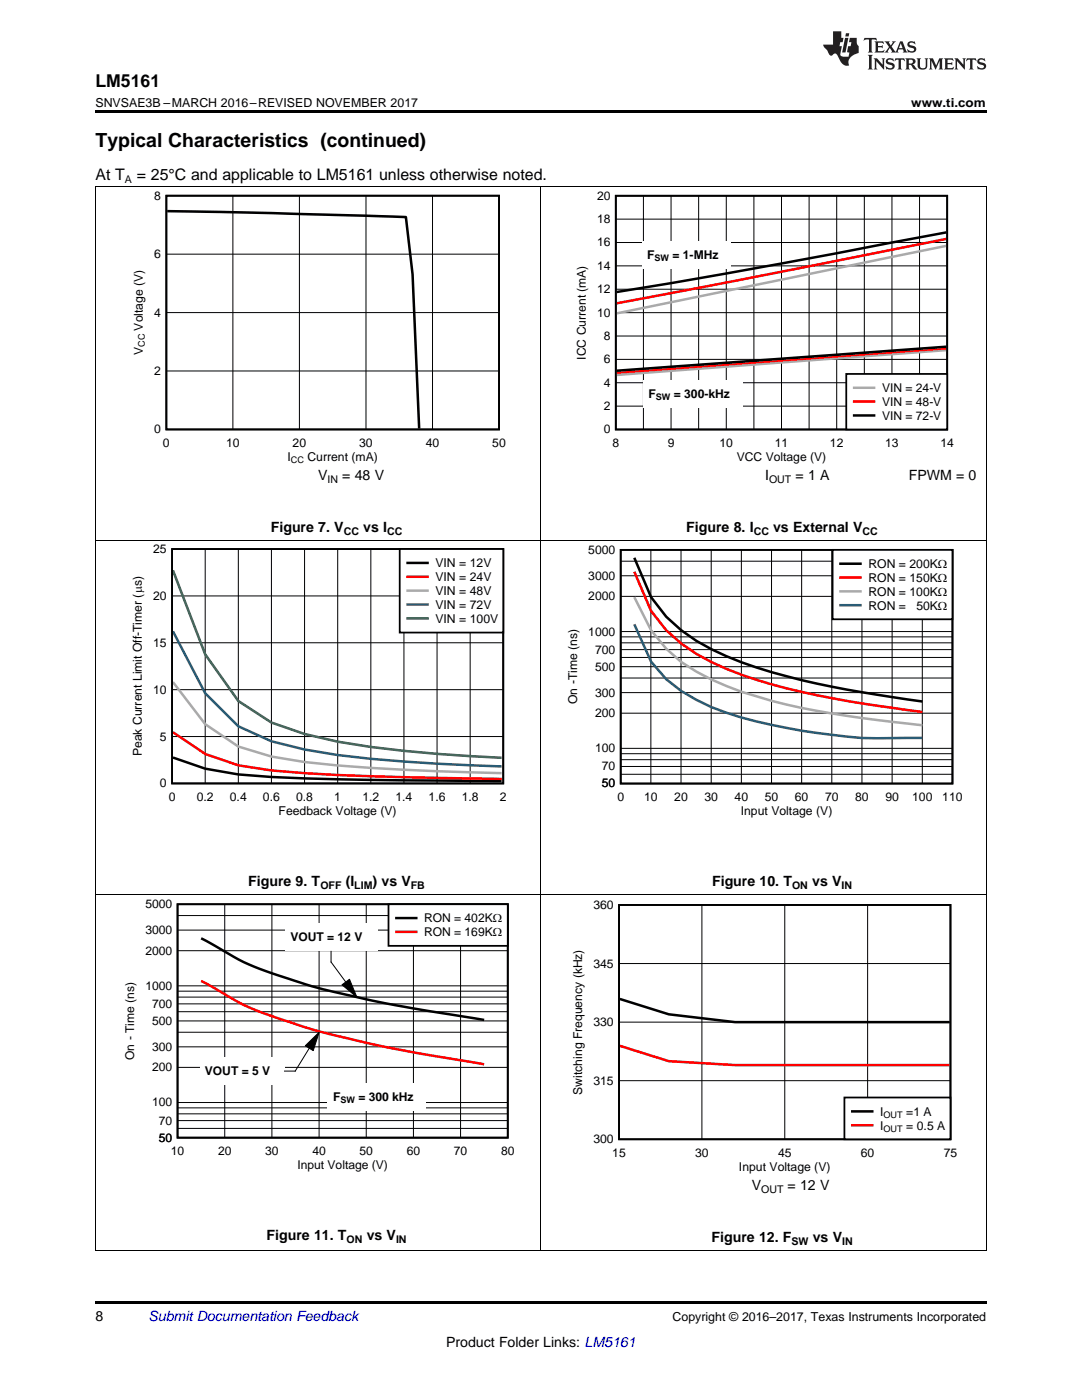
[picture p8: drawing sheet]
<svg xmlns="http://www.w3.org/2000/svg" width="216mm" height="279mm" viewBox="0 0 216 279" stroke-linecap="round" stroke-linejoin="round" font-family="sans-serif">
<defs><g id="words">
<text font-size="3.9" x="19" y="29.3">Typical Characteristics (continued)</text>
<text font-size="3.5" x="19" y="17.3">LM5161</text>
<g font-size="3.2">
<text x="19" y="36">At T</text>
<text x="27.3" y="36">= 25°C and applicable to LM5161 unless otherwise noted.</text>
</g>
<g font-size="2.8">
<text x="63.5" y="95.8">V</text>
<text x="68.3" y="95.8">= 48 V</text>
<text x="152.7" y="95.8">I</text>
<text x="158.7" y="95.8">= 1 A</text>
<text x="181.3" y="95.8">FPWM = 0</text>
<text x="54" y="106.2">Figure 7. V</text>
<text x="72.5" y="106.2">vs I</text>
<text x="136.9" y="106.2">Figure 8. I</text>
<text x="154.3" y="106.2">vs External V</text>
<text x="49.5" y="176.8">Figure 9. T</text>
<text x="69" y="176.8">(I</text>
<text x="74.3" y="176.8">) vs V</text>
<text x="142.1" y="176.8">Figure 10. T</text>
<text x="162.1" y="176.8">vs V</text>
<text x="150" y="237.5">V</text>
<text x="157.2" y="237.5">= 12 V</text>
<text x="53.2" y="247.5">Figure 11. T</text>
<text x="73.2" y="247.5">vs V</text>
<text x="142" y="247.8">Figure 12. F</text>
<text x="162.2" y="247.8">vs V</text>
<text x="19" y="263.6">8</text>
<text x="89" y="268.9">Product Folder Links: LM5161</text>
</g>
<text font-size="2.8" fill="#0000c8" x="29.6" y="263.6">Submit Documentation Feedback</text>
<g font-size="2.5">
<text x="19" y="21.4">SNVSAE3B –MARCH 2016–REVISED NOVEMBER 2017</text>
<text x="181.8" y="21.4">www.ti.com</text>
<text x="134.2" y="263.6">Copyright © 2016–2017, Texas Instruments Incorporated</text>
</g>
<g font-size="2.4">
<text x="30.8" y="39.9">8</text>
<text x="119.1" y="39.9">20</text>
<text x="119.1" y="44.5">18</text>
<text x="30.8" y="51.5">6</text>
<text x="119.1" y="53.9">14</text>
<text x="119.1" y="49.2">16</text>
<text x="129.1" y="51.7">F</text>
<text x="134.2" y="51.7">= 1-MHz</text>
<text x="119.1" y="58.5">12</text>
<text x="28.5" y="66" transform="rotate(-90 28.5 66)">Voltage (V)</text>
<text x="30.8" y="63.2">4</text>
<text x="119.1" y="63.2">10</text>
<text x="28.5" y="70.9" transform="rotate(-90 28.5 70.9)">V</text>
<text x="116.9" y="71.8" transform="rotate(-90 116.9 71.8)">ICC Current (mA)</text>
<text x="120.5" y="67.9">8</text>
<text x="30.8" y="74.8">2</text>
<text x="120.5" y="77.2">4</text>
<text x="120.5" y="72.5">6</text>
<text x="120.5" y="81.8">2</text>
<text x="129.4" y="79.4">F</text>
<text x="134.5" y="79.4">= 300-kHz</text>
<text x="176" y="78.2">VIN = 24-V</text>
<text x="176" y="81">VIN = 48-V</text>
<text x="176" y="83.8">VIN = 72-V</text>
<text x="30.8" y="86.5">0</text>
<text x="32.5" y="89.3">0</text>
<text x="45.1" y="89.3">10</text>
<text x="58.4" y="89.3">20</text>
<text x="71.7" y="89.3">30</text>
<text x="85" y="89.3">40</text>
<text x="98.2" y="89.3">50</text>
<text x="120.5" y="86.5">0</text>
<text x="122.2" y="89.3">8</text>
<text x="133.2" y="89.3">9</text>
<text x="143.6" y="89.3">10</text>
<text x="154.6" y="89.3">11</text>
<text x="165.6" y="89.3">12</text>
<text x="176.6" y="89.3">13</text>
<text x="187.7" y="89.3">14</text>
<text x="57.4" y="92">I</text>
<text x="61.3" y="92">Current (mA)</text>
<text x="147" y="92">VCC Voltage (V)</text>
<text x="30.6" y="110.4">25</text>
<text x="86.9" y="113.2">VIN = 12V</text>
<text x="117.4" y="110.5">5000</text>
<text x="173.3" y="113.4">RON = 200K:</text>
<text x="30.6" y="119.7">20</text>
<text x="86.9" y="116">VIN = 24V</text>
<text x="86.9" y="118.7">VIN = 48V</text>
<text x="117.4" y="119.8">2000</text>
<text x="117.4" y="115.7">3000</text>
<text x="173.3" y="116.1">RON = 150K:</text>
<text x="173.3" y="118.9">RON = 100K:</text>
<text x="86.9" y="121.5">VIN = 72V</text>
<text x="86.9" y="124.3">VIN = 100V</text>
<text x="173.3" y="121.6">RON =</text>
<text x="182.8" y="121.6">50K:</text>
<text x="30.6" y="129.1">15</text>
<text x="117.4" y="126.8">1000</text>
<text x="118.7" y="130.4">700</text>
<text x="118.7" y="133.8">500</text>
<text x="30.6" y="138.4">10</text>
<text x="115.1" y="140.5" transform="rotate(-90 115.1 140.5)">On -Time (ns)</text>
<text x="118.7" y="143.1">200</text>
<text x="118.7" y="139">300</text>
<text x="31.9" y="147.8">5</text>
<text x="28.3" y="150.9" transform="rotate(-90 28.3 150.9)">Peak Current Limit Off-Timer (Ps)</text>
<text x="118.7" y="150.1">100</text>
<text x="120.1" y="153.8">70</text>
<text x="31.9" y="157.1">0</text>
<text x="33.7" y="159.9">0</text>
<text x="39.3" y="159.9">0.2</text>
<text x="45.9" y="159.9">0.4</text>
<text x="52.5" y="159.9">0.6</text>
<text x="59.1" y="159.9">0.8</text>
<text x="66.7" y="159.9">1</text>
<text x="72.3" y="159.9">1.2</text>
<text x="78.9" y="159.9">1.4</text>
<text x="85.5" y="159.9">1.6</text>
<text x="92.1" y="159.9">1.8</text>
<text x="99.7" y="159.9">2</text>
<text x="120.1" y="157.2">50</text>
<text x="123.2" y="159.9">0</text>
<text x="128.5" y="159.9">10</text>
<text x="134.5" y="159.9">20</text>
<text x="140.6" y="159.9">30</text>
<text x="146.6" y="159.9">40</text>
<text x="152.6" y="159.9">50</text>
<text x="158.6" y="159.9">60</text>
<text x="164.6" y="159.9">70</text>
<text x="170.6" y="159.9">80</text>
<text x="176.7" y="159.9">90</text>
<text x="182" y="159.9">100</text>
<text x="188" y="159.9">110</text>
<text x="55.6" y="162.7">Feedback Voltage (V)</text>
<text x="147.8" y="162.7">Input Voltage (V)</text>
<text x="29" y="181.3">5000</text>
<text x="84.6" y="184.1">RON = 402K:</text>
<text x="118.4" y="181.4">360</text>
<text x="29" y="190.5">2000</text>
<text x="29" y="186.4">3000</text>
<text x="57.9" y="187.9">VOUT = 12 V</text>
<text x="84.6" y="186.8">RON = 169K:</text>
<text x="29" y="197.5">1000</text>
<text x="118.4" y="193.1">345</text>
<text x="30.4" y="201.1">700</text>
<text x="30.4" y="209.7">300</text>
<text x="30.4" y="204.5">500</text>
<text x="118.4" y="204.8">330</text>
<text x="26.8" y="211.5" transform="rotate(-90 26.8 211.5)">On - Time (ns)</text>
<text x="30.4" y="213.8">200</text>
<text x="40.9" y="214.5">VOUT = 5 V</text>
<text x="30.4" y="220.8">100</text>
<text x="66.5" y="219.7">F</text>
<text x="71.5" y="219.7">= 300 kHz</text>
<text x="116.2" y="218.5" transform="rotate(-90 116.2 218.5)">Switching Frequency (kHz)</text>
<text x="118.4" y="216.5">315</text>
<text x="31.7" y="224.4">70</text>
<text x="31.7" y="227.8">50</text>
<text x="175.6" y="222.7">I</text>
<text x="175.6" y="225.4">I</text>
<text x="180.8" y="222.7">=1 A</text>
<text x="180.8" y="225.4">= 0.5 A</text>
<text x="34.1" y="230.6">10</text>
<text x="43.5" y="230.6">20</text>
<text x="52.9" y="230.6">30</text>
<text x="59.4" y="233.4">Input Voltage (V)</text>
<text x="62.3" y="230.6">40</text>
<text x="71.7" y="230.6">50</text>
<text x="81.2" y="230.6">60</text>
<text x="90.6" y="230.6">70</text>
<text x="100" y="230.6">80</text>
<text x="118.4" y="228.2">300</text>
<text x="122.2" y="230.9">15</text>
<text x="138.7" y="230.9">30</text>
<text x="147.5" y="233.7">Input Voltage (V)</text>
<text x="155.2" y="230.9">45</text>
<text x="171.8" y="230.9">60</text>
<text x="188.3" y="230.9">75</text>
</g>
<g font-size="2.1">
<text x="24.9" y="36.6">A</text>
<text x="65.3" y="96.4">IN</text>
<text x="153.5" y="96.4">OUT</text>
<text x="68.6" y="106.7">CC</text>
<text x="77.2" y="106.7">CC</text>
<text x="150.4" y="106.7">CC</text>
<text x="172.1" y="106.7">CC</text>
<text x="63.9" y="177.4">OFF</text>
<text x="70.7" y="177.4">LIM</text>
<text x="82" y="177.4">FB</text>
<text x="158" y="177.4">ON</text>
<text x="167.9" y="177.4">IN</text>
<text x="151.9" y="238.1">OUT</text>
<text x="69.1" y="248">ON</text>
<text x="79" y="248">IN</text>
<text x="157.9" y="248.4">SW</text>
<text x="168" y="248.4">IN</text>
</g>
<g font-size="1.8">
<text x="130.6" y="52.1">SW</text>
<text x="28.9" y="69.3" transform="rotate(-90 28.9 69.3)">CC</text>
<text x="130.9" y="79.8">SW</text>
<text x="58" y="92.4">CC</text>
<text x="67.9" y="220.1">SW</text>
<text x="176.3" y="223.1">OUT</text>
<text x="176.3" y="225.8">OUT</text>
</g>
</g></defs>
<path d="M19 249.6h.2zM196.7 249.6h.1zM19 259.7h177.8v.5h-177.8z" fill="#000"/>
<path d="M19.1 178.6v71M107.9 178.6v71M196.8 178.6v71M19 249.5h177.8" fill="none" stroke="#000" stroke-width=".2"/>
<path d="M113.8 179.7h77.1v54.5h-77.1z" fill-rule="evenodd" fill="#fff"/>
<path d="M123.5 180.6h66.2v46.8h-66.2z" fill="none" stroke="#000" stroke-width=".35"/>
<path d="M123.5 192.3h66.2M140.1 180.6v46.8M156.6 180.6v46.8M173.1 180.6v46.8M123.5 215.7h66.2M123.5 204h66.2" fill="none" stroke="#000" stroke-width=".2"/>
<path d="M123.7 199.4l9.7 3 13.3 1.6h42.8" fill="none" stroke="#000" stroke-width=".5"/>
<path d="M123.7 208.7l9.7 3.1 13.3 .8h42.8" fill="none" stroke="#f00" stroke-width=".5"/>
<path d="M168.5 219h21.2v8.4h-21.2z" fill-rule="evenodd" fill="#fff"/>
<path d="M168.5 219h21.2v8.4h-21.2z" fill="none" stroke="#000" stroke-width=".35"/>
<path d="M170.1 221.8h4" fill="none" stroke="#000" stroke-width=".5"/>
<path d="M170.1 224.6h4" fill="none" stroke="#f00" stroke-width=".5"/>
<path d="M24.4 179.5h78.2v54.4h-78.2z" fill-rule="evenodd" fill="#fff"/>
<path d="M35.4 180.5h65.9v46.5h-65.9z" fill="none" stroke="#000" stroke-width=".35"/>
<g fill="none" stroke="#000" stroke-width=".2">
<path d="M35.4 199h65.9M35.4 197.8h65.9M35.4 196.7h65.9M35.4 189.7h65.9M35.4 185.6h65.9M35.4 182.7h65.9M44.8 180.5v46.6M54.3 180.5v46.6M63.7 180.5v46.6M73.1 180.5v46.6M82.5 180.5v46.6M91.9 180.5v46.6"/>
<path d="M35.4 213h65.9M35.4 208.9h65.9M35.4 206h65.9M35.4 203.7h65.9M35.4 201.9h65.9M35.4 200.3h65.9M35.4 227h65.9M35.4 225.2h65.9M35.4 223.6h65.9M35.4 222.3h65.9M35.4 221.1h65.9M35.4 220h65.9"/>
</g>
<path d="M40.1 187.3l1.9 .9a57.1 57.1 0 0 0 16.8 7.5 189.9 189.9 0 0 0 21.3 5.1l16.5 2.8" fill="none" stroke="#000" stroke-width=".5"/>
<path d="M40.1 195.8l2.7 1.4a51.1 51.1 0 0 0 14.8 6.7 180.9 180.9 0 0 0 21.3 5.4l17.7 3.1" fill="none" stroke="#f00" stroke-width=".5"/>
<g fill="#fff">
<path d="M65.4 216.2h19.5v5.5h-19.5z" fill-rule="evenodd"/>
<path d="M56.9 184.3h18.3v5.6h-18.3z" fill-rule="evenodd"/>
</g>
<path d="M68.2 196.5l1.5-1.1 1.5 3.6z" fill="#000"/>
<path d="M66.1 189.9v2.1l2.9 4M68.2 196.5l1.5-1.1 1.5 3.6z" fill="none" stroke="#000" stroke-width=".2"/>
<path d="M39.8 211h17v5.5h-17z" fill-rule="evenodd" fill="#fff"/>
<path d="M60.9 208.7l2.8-2.7-1.2 3.7z" fill="#000"/>
<path d="M60.9 208.7l2.8-2.7-1.2 3.7zM61.7 209.2l-2.8 4.6h-2.1" fill="none" stroke="#000" stroke-width=".2"/>
<path d="M77.5 180.5h23.8v8.3h-23.8z" fill-rule="evenodd" fill="#fff"/>
<path d="M77.5 180.5h23.8v8.3h-23.8z" fill="none" stroke="#000" stroke-width=".35"/>
<path d="M79.1 183.2h4" fill="none" stroke="#000" stroke-width=".5"/>
<path d="M79.1 186h4" fill="none" stroke="#f00" stroke-width=".5"/>
<path d="M19.1 107.9v70.7M107.9 107.9v70.7M196.8 107.9v70.7M19 178.5h177.8" fill="none" stroke="#000" stroke-width=".2"/>
<path d="M26 108.6h75v54.6h-75z" fill-rule="evenodd" fill="#fff"/>
<path d="M34.3 109.6h66.1v46.8h-66.1z" fill="none" stroke="#000" stroke-width=".35"/>
<g fill="none" stroke="#000" stroke-width=".2">
<path d="M34.3 118.9h66.1M40.9 109.6v46.8M47.6 109.6v46.8M54.2 109.6v46.8M60.8 109.6v46.8M67.4 109.6v46.8M74 109.6v46.8M80.6 109.6v46.8M87.2 109.6v46.8M93.8 109.6v46.8M34.3 137.6h66.1M34.3 128.3h66.1"/>
<path d="M34.3 147h66.1"/>
</g>
<path d="M34.5 151.2l6.4 2.2 6.7 1.2a413.4 413.4 0 0 0 33 1.1l19.5 .2" fill="none" stroke="#000" stroke-width=".5"/>
<path d="M34.5 146.1l6.4 4.4 6.7 2.2 6.6 1.1a613.4 613.4 0 0 0 45.9 1.7" fill="none" stroke="#f00" stroke-width=".5"/>
<path d="M34.5 136.1l6.4 8.4 6.7 4.5 6.6 2a192.9 192.9 0 0 0 26.4 2.6l19.5 .7" fill="none" stroke="#aaa" stroke-width=".5"/>
<path d="M34.5 126l6.4 12.4 6.7 6.5 6.6 3a125.2 125.2 0 0 0 26.4 4.1l19.5 1" fill="none" stroke="#295c75" stroke-width=".5"/>
<path d="M34.5 113.8l6.4 16.8 6.7 9.3 6.6 4.3 6.6 2.3a149.9 149.9 0 0 0 26.4 4l12.9 .7" fill="none" stroke="#286b49" stroke-width=".5"/>
<path d="M79.8 109.6h20.6v16.6h-20.6z" fill-rule="evenodd" fill="#fff"/>
<path d="M79.8 109.6h20.6v16.6h-20.6z" fill="none" stroke="#000" stroke-width=".35"/>
<path d="M81.3 112.3h4" fill="none" stroke="#000" stroke-width=".5"/>
<path d="M81.3 115.1h4" fill="none" stroke="#f00" stroke-width=".5"/>
<path d="M81.3 117.9h4" fill="none" stroke="#aaa" stroke-width=".5"/>
<path d="M81.3 120.7h4" fill="none" stroke="#295c75" stroke-width=".5"/>
<path d="M81.3 123.4h4" fill="none" stroke="#286b49" stroke-width=".5"/>
<path d="M112.8 108.8h79.2v54.4h-79.2z" fill-rule="evenodd" fill="#fff"/>
<path d="M123.9 109.7h66.2v46.7h-66.2z" fill="none" stroke="#000" stroke-width=".35"/>
<g fill="none" stroke="#000" stroke-width=".2">
<path d="M123.9 119h66.2M123.9 114.9h66.2M123.9 112h66.2M129.9 109.7v46.7M135.9 109.7v46.7M141.9 109.7v46.7M147.9 109.7v46.7M153.9 109.7v46.7M160 109.7v46.7M166 109.7v46.7M172 109.7v46.7M178 109.7v46.7"/>
<path d="M184 109.7v46.7M123.9 138.2h66.2M123.9 135.3h66.2M123.9 133.1h66.2M123.9 131.2h66.2M123.9 129.6h66.2M123.9 128.3h66.2M123.9 127.1h66.2M123.9 126h66.2M123.9 156.4h66.2M123.9 154.5h66.2M123.9 153h66.2"/>
<path d="M123.9 151.6h66.2M123.9 150.4h66.2M123.9 149.3h66.2M123.9 142.3h66.2"/>
</g>
<path d="M126.6 111.3l3.3 7.9a31.2 31.2 0 0 0 15 11.8 132.5 132.5 0 0 0 30.1 7.7l9.1 1.3" fill="none" stroke="#000" stroke-width=".5"/>
<path d="M126.6 114.1l3.3 7.8a29.1 29.1 0 0 0 12.1 10.2 97 97 0 0 0 24 7.2l6 1.1 12.1 1.7" fill="none" stroke="#f00" stroke-width=".5"/>
<path d="M126.6 119.2l3.3 6.6a27.6 27.6 0 0 0 12.1 9.8 93.1 93.1 0 0 0 24 6.8l9 1.3 9.1 1" fill="none" stroke="#aaa" stroke-width=".5"/>
<path d="M126.6 124.6l3.3 7.4a27.2 27.2 0 0 0 12.1 9.1 100.1 100.1 0 0 0 24 5.6 70.3 70.3 0 0 0 15.1 .6h3" fill="none" stroke="#295c75" stroke-width=".5"/>
<path d="M166.1 109.7h24v13.9h-24z" fill-rule="evenodd" fill="#fff"/>
<path d="M166.1 109.7h24v13.9h-24z" fill="none" stroke="#000" stroke-width=".35"/>
<path d="M167.7 112.5h4" fill="none" stroke="#000" stroke-width=".5"/>
<path d="M167.7 115.3h4" fill="none" stroke="#f00" stroke-width=".5"/>
<path d="M167.7 118h4" fill="none" stroke="#aaa" stroke-width=".5"/>
<path d="M167.7 120.8h4" fill="none" stroke="#295c75" stroke-width=".5"/>
<path d="M19.1 37.3v70.6M107.9 37.3v70.6M196.8 37.3v70.6M19 107.9h177.8" fill="none" stroke="#000" stroke-width=".2"/>
<path d="M26.2 38.1h74.6v54.5h-74.6z" fill-rule="evenodd" fill="#fff"/>
<path d="M33.2 39.1h66.4v46.6h-66.4z" fill="none" stroke="#000" stroke-width=".35"/>
<path d="M46.5 39.1v46.6M59.7 39.1v46.6M73 39.1v46.6M86.3 39.1v46.6M33.2 50.7h66.4M33.2 74h66.4M33.2 62.4h66.4" fill="none" stroke="#000" stroke-width=".2"/>
<path d="M33.4 42.1l21 .4 26.6 .8 1.3 11.4 1.3 30.8" fill="none" stroke="#000" stroke-width=".5"/>
<path d="M114.5 38.2h75.8v54.4h-75.8z" fill-rule="evenodd" fill="#fff"/>
<path d="M122.9 39.1h66.1v46.6h-66.1z" fill="none" stroke="#000" stroke-width=".35"/>
<g fill="none" stroke="#000" stroke-width=".2">
<path d="M128.4 39.1v46.6M133.9 39.1v46.6M139.4 39.1v46.6M144.9 39.1v46.6M150.4 39.1v46.6M155.9 39.1v46.6M161.4 39.1v46.6M167 39.1v46.6M172.5 39.1v46.6M178 39.1v46.6M183.5 39.1v46.6M122.9 57.7h66.1"/>
<path d="M122.9 53.1h66.1M122.9 48.4h66.1M122.9 43.7h66.1M122.9 76.4h66.1M122.9 71.7h66.1M122.9 67.1h66.1M122.9 62.4h66.1M122.9 81.1h66.1"/>
</g>
<path d="M188.8 49.1l-65.8 13.4M188.8 69.9l-65.8 4.9" fill="none" stroke="#aaa" stroke-width=".5"/>
<path d="M188.8 47.7l-43.9 8.7-21.9 4.1M188.8 69.5l-65.8 4.9" fill="none" stroke="#f00" stroke-width=".5"/>
<path d="M188.8 46.4l-21.8 4.1a1618.9 1618.9 0 0 1-44 7.8M188.8 69.2l-65.8 4.8" fill="none" stroke="#000" stroke-width=".5"/>
<g fill="#fff">
<path d="M128.1 48.1h17.7v5.6h-17.7z" fill-rule="evenodd"/>
<path d="M128.3 75.9h19.8v5.5h-19.8z" fill-rule="evenodd"/>
<path d="M168.9 74.6h20.1v11.1h-20.1z" fill-rule="evenodd"/>
</g>
<path d="M168.9 74.6h20.1v11.1h-20.1z" fill="none" stroke="#000" stroke-width=".35"/>
<path d="M170.4 77.4h4" fill="none" stroke="#aaa" stroke-width=".5"/>
<path d="M170.4 80.2h4" fill="none" stroke="#f00" stroke-width=".5"/>
<path d="M170.4 82.9h4" fill="none" stroke="#000" stroke-width=".5"/>
<path d="M19 37.2h177.8" fill="none" stroke="#000" stroke-width=".2"/>
<path d="M19 22h177.8v.5h-177.8z" fill="#000"/>
<g fill="#231f20">
<path d="M172.5 7.6l-.1 .5 .4-.2h.6v.1v2.1l-.2 .4h.9l-.2-.4v-2.1l.1-.1h.5l.5 .2-.2-.5zM174.5 8.3l.2 .3v1.5l-.2 .4h1.8l.2-.6a1.04 1.04 0 0 1-1.3 .2v-.7h.6l.3 .2v-.6l-.3 .2h-.6v-.6l.8-.1 .4 .3-.2-.5zM176.5 8.3l.9 1.1-.9 1.1h.8l-.2-.2 .4-.7 .5 .7-.2 .2h1.5l-.2-.2 .2-.4h.9l.1 .4-.2 .2h1l-.3-.3-.7-1.9h-.5l-.9 2-.8-1 .9-1h-.8l.1 .3-.4 .5-.3-.6 .1-.2zM179.7 8.6l.4 1h-.7zM181.3 8.4a.63 .63 0 0 0-.2 .7 .63 .63 0 0 0 .6 .4l.6 .2 .1 .2a.75 .75 0 0 1-.7 .4 .75 .75 0 0 1-.6-.5l.1 .7 .1-.1a1.11 1.11 0 0 0 1.5-.6 1.13 1.13 0 0 0-1.2-.8l-.1-.4a1.04 1.04 0 0 1 1.2 .2l-.2-.5-.2 .1-.4-.2zM173.2 10.9l.2 .4v2.2l-.2 .4h1l-.3-.4v-2.2l.3-.4zM174.3 11.6l.3 .4v1.5l-.3 .4h.8l-.2-.4v-1.3l1.5 1.7v-1.9l.2-.4h-.7l.2 .4v.9l-1.1-1.3zM177 11.8a.62 .62 0 0 0-.2 .7 .62 .62 0 0 0 .6 .4l.6 .1 .1 .3a.76 .76 0 0 1-.7 .3 .76 .76 0 0 1-.7-.4l.2 .7 .1-.1a1.11 1.11 0 0 0 1.5-.6 1.13 1.13 0 0 0-1.2-.8l-.1-.4a1.04 1.04 0 0 1 1.2 .2l-.2-.6-.2 .1-.5-.1zM178.7 11.6l-.2 .6a.61 .61 0 0 1 .8-.3v1.6l-.2 .4h.9l-.2-.4v-1.6a.63 .63 0 0 1 .7 .3l-.1-.6zM180.6 11.6l.3 .4v1.5l-.3 .4h1l-.2-.2-.1-.8 .6 .2a.76 .76 0 0 0 1.2 .7l-1-1a.58 .58 0 0 0 .6-.5 .58 .58 0 0 0-.5-.6zM181.4 11.9h.1a.45 .45 0 0 1 .5 .1 .45 .45 0 0 1 .1 .5l-.8 .2zM182.9 11.6l.2 .2a2.17 2.17 0 0 0 .3 1.9 .99 .99 0 0 0 1.6-.6v-1.1l.2-.4h-.7l.2 .2a1.92 1.92 0 0 1-.2 1.8 .6 .6 0 0 1-.9-.5v-1.1l.2-.4zM185.4 11.6l.2 .4v1.5l-.2 .4h.7l-.2-.4v-1.4l.8 1.8 .8-1.8v1.4l-.2 .4h.9l-.2-.4v-1.5l.2-.4h-.8l-.6 1.5-.6-1.5zM188.4 11.6l.2 .4v1.5l-.2 .4h1.8l.1-.6a1.04 1.04 0 0 1-1.2 .1v-.6h.5l.4 .2v-.6l-.4 .2h-.5v-.7h.8l.3 .3-.1-.6zM190.5 11.6l.2 .4v1.5l-.2 .4h.7l-.2-.4v-1.3l1.5 1.7v-1.9l.2-.4h-.7l.2 .4v.9l-1.1-1.3zM192.9 11.6l-.1 .6a.61 .61 0 0 1 .7-.3l.1 1.6-.3 .4h1l-.3-.4 .1-1.6a.63 .63 0 0 1 .7 .3l-.1-.6zM195.2 11.8a.62 .62 0 0 0-.2 .7 .62 .62 0 0 0 .6 .4l.6 .1 .1 .3a.76 .76 0 0 1-.7 .3 .76 .76 0 0 1-.6-.4l.1 .7 .1-.1a1.11 1.11 0 0 0 1.6-.6 1.13 1.13 0 0 0-1.3-.8l-.1-.4a1.04 1.04 0 0 1 1.2 .2l-.1-.6-.2 .1-.5-.1z"/>
<path d="M166.2 6.3v2.6h-1.9v.4l.8 .9a.91 .91 0 0 0 1 .8 .56 .56 0 0 1 .5-.3 .56 .56 0 0 1 .5 .3l.4 .8a1.53 1.53 0 0 0 1.9 1.2 1.54 1.54 0 0 1 1-2.1l.9-.3v-1.4a1.52 1.52 0 0 1-.4-1.6h-1.3l-.2 .8h.5l-.2 .8h-.5l-.1 1v.2l.4 .1-.2 .8a1.93 1.93 0 0 1-1.6-.3l.3-1.8h-.5l.2-.8h.4l.2-.8h-.4v-1.3zM168.6 7.6l-.6 2.9h.7l.6-2.9zM168.8 6.6l-.1 .7h.6l.2-.7z"/>
</g>
<use href="#words"/>
</svg>
